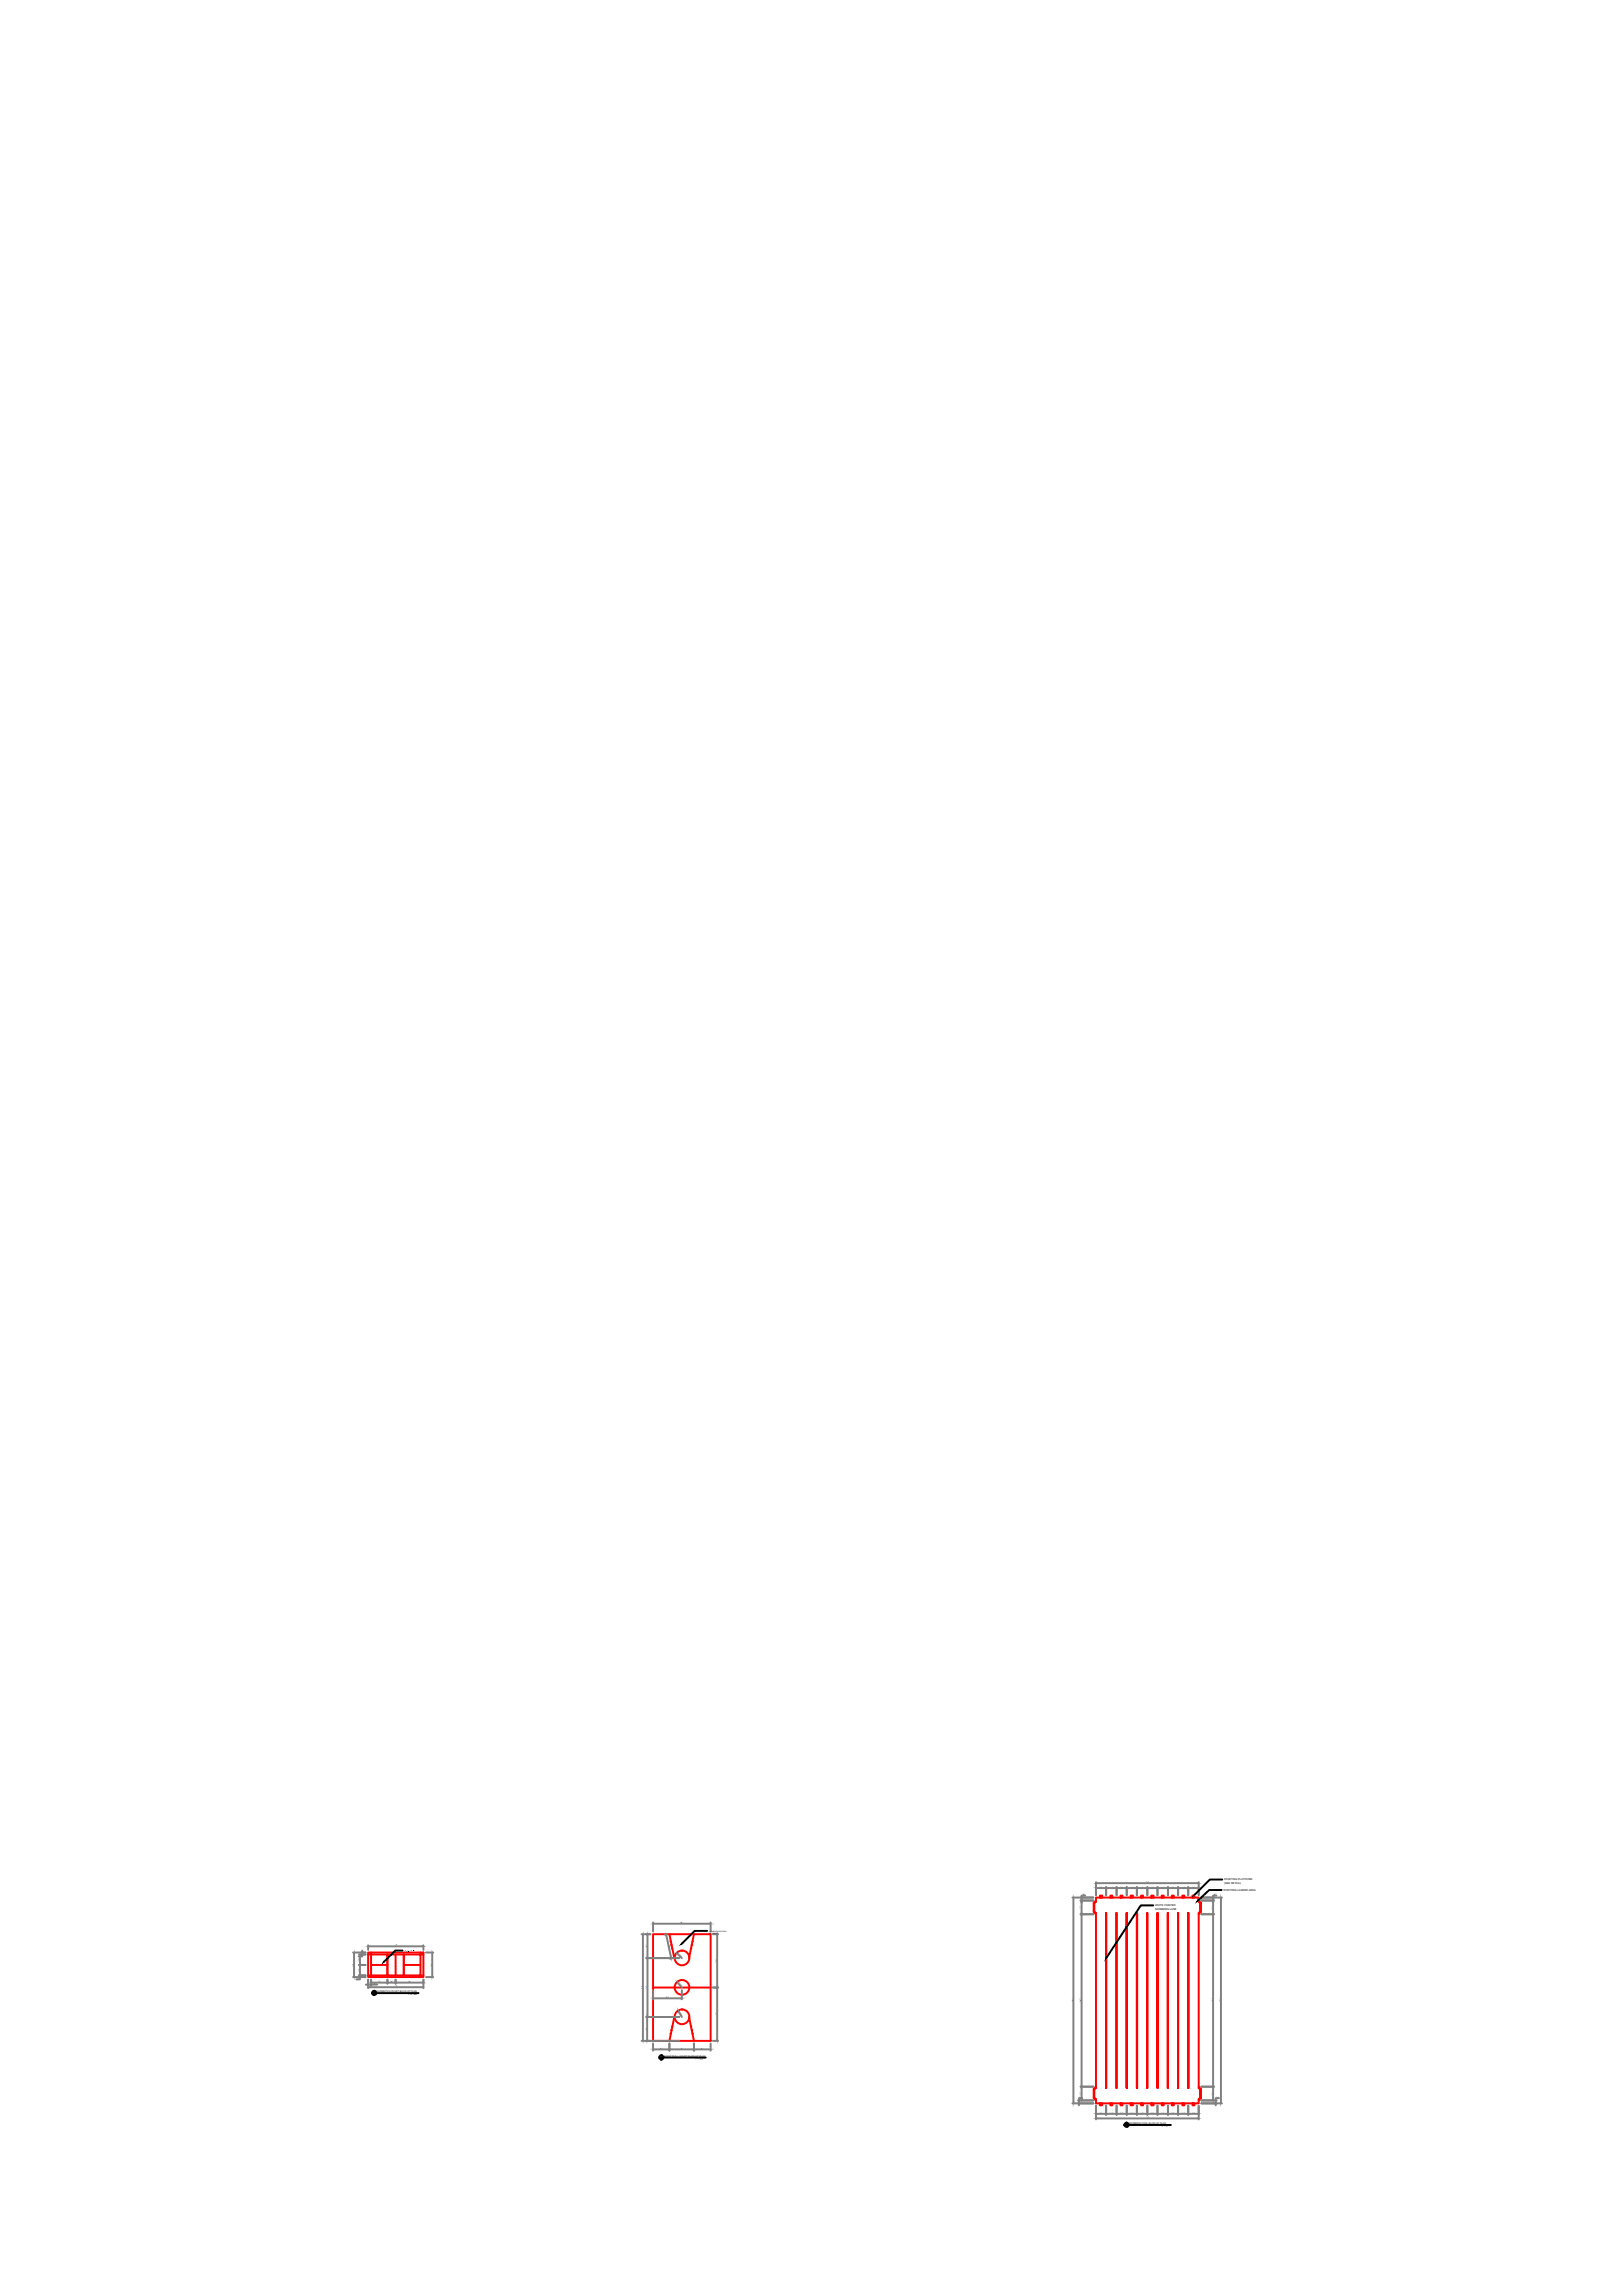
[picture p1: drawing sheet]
<svg xmlns="http://www.w3.org/2000/svg" width="210mm" height="297mm" viewBox="0 0 210 297" stroke-linecap="round" stroke-linejoin="round" font-family="sans-serif">
<defs><g id="words">
<g font-size=".3">
<text x="158.3" y="244.6">STEPPING LADDER AREA</text>
<text x="158.4" y="243.2">STARTING PLATFORM</text>
<text x="158.4" y="243.7">(SEE DETAIL)</text>
<text x="149.5" y="246.6">WHITE PAINTED</text>
<text x="149.5" y="247.1">SWIMMING LANE</text>
<text x="48.7" y="257.7">BADMINTON COURT BLOW UP PLAN</text>
<text x="86" y="266.1">BASKETBALL COURT BLOW UP PLAN</text>
<text x="146.1" y="274.8">SWIMMING POOL BLOW UP PLAN</text>
</g>
<g font-size=".2">
<text x="91.8" y="249.9">VARNISHED WOODEN</text>
<text x="91.8" y="250.1">FLOORING</text>
</g>
</g></defs>
<!-- layer: SPORTS -->
<g fill="none" stroke="#f00" stroke-width=".25">
<path d="M47.6 252.6h7.2v3.2h-7.2zM47.6 255.6h.4v.2M48 252.9h2.1v2.7h-2.1zM48 252.6v.3h-.4M48 254.2h2.1M50.1 252.9h2.2v2.7h-2.2zM51.2 252.9v2.7M52.3 252.9h2.1v2.7h-2.1zM52.3 254.2h2.1M54.4 252.6v.3h.4M54.8 255.6h-.4v.2M84.5 250.2h7.5v13.8h-7.5z"/>
<path d="M84.5 257.1h7.5M86.6 250.2l.7 3.1M86.8 251.2h.1M86.8 251.6h.1M87 252.1h.1M89.4 252.1h.1M89.5 251.6h.1M89.6 251.2h.1M89.8 250.2l-.6 3.1M86.8 263.1h.1M86.8 262.6h.1M87 262.2h.1"/>
<path d="M87.3 260.9l-.7 3.1M89.2 260.9l.6 3.1M89.4 262.2h.1M89.5 262.6h.1M89.6 263.1h.1"/>
<circle cx="88.3" cy="253.3" r=".95"/>
<circle cx="88.3" cy="257.1" r=".95"/>
<circle cx="88.3" cy="260.9" r=".95"/>
</g>
<!-- layer: DIM -->
<path d="M47.6 251.7v.6M47.8 251.8h6.9M54.8 251.7v.6" fill="none" stroke="#808080" stroke-width=".25"/>
<g fill="#808080" stroke="#808080" stroke-width=".13">
<path d="M47.6 251.8h.2z"/>
<path d="M54.7 251.8h.1z"/>
</g>
<g fill="#808080">
<path d="M51 251.6v.1z"/>
<path d="M51.1 251.6l.1-.1v.2z"/>
<path d="M51.2 251.5h.1v.2h-.1h.1z"/>
<path d="M51.4 251.5v.2l-.1-.1zM51.4 251.6v.1z"/>
</g>
<path d="M55.1 252.6h1M55.1 255.8h1M55.9 252.7v3" fill="none" stroke="#808080" stroke-width=".25"/>
<g fill="#808080" stroke="#808080" stroke-width=".13">
<path d="M55.9 252.6l.1 .1z"/>
<path d="M55.9 255.7v.1z"/>
</g>
<g fill="#808080">
<path d="M55.7 254.3h.2l-.2 .1z"/>
<path d="M55.7 254.1h.2v.1h-.2zM55.7 254.2h.1z"/>
<path d="M55.7 254.1a.1 .1 0 0 1 .2 0 .1 .1 0 0 1-.2 0zM55.7 254l.1 .1z"/>
</g>
<path d="M46.8 252.6h.5M46.8 252.9h.5M46.9 253v.1h-.5M46.9 252.3v.2M46.9 252.6v.3" fill="none" stroke="#808080" stroke-width=".25"/>
<g fill="#808080" stroke="#808080" stroke-width=".13">
<path d="M46.8 252.5l.1 .1z"/>
<path d="M46.9 252.9l-.1 .1z"/>
</g>
<g fill="#808080">
<path d="M46.6 252.9l.1 .1h-.1z"/>
<path d="M46.7 252.9l.1 .1h-.1h.1l-.1-.1z"/>
<path d="M46.4 252.9a.05 .05 0 0 1 .1 0 .05 .05 0 0 1-.1 0zM46.5 252.9v.1z"/>
</g>
<path d="M46.5 252.9h.8M46.5 254.2h.8M46.6 253v1.1" fill="none" stroke="#808080" stroke-width=".25"/>
<g fill="#808080" stroke="#808080" stroke-width=".13">
<path d="M46.6 252.9l-.1 .1z"/>
<path d="M46.5 254.1l.1 .1z"/>
</g>
<g fill="#808080">
<path d="M46.3 253.6l.1 .1-.1-.1h.2v.1z"/>
<path d="M46.3 253.4l.1 .1 .1-.1v.1l-.1-.1-.1 .1z"/>
<path d="M46.3 253.4h.2h-.1z"/>
</g>
<path d="M46.5 254.2h.8M46.5 255.6h.8M46.6 254.3v1.1" fill="none" stroke="#808080" stroke-width=".25"/>
<g fill="#808080" stroke="#808080" stroke-width=".13">
<path d="M46.6 254.2l-.1 .1z"/>
<path d="M46.5 255.4l.1 .2z"/>
</g>
<g fill="#808080">
<path d="M46.3 255l.1 .1-.1-.1h.2v.1z"/>
<path d="M46.3 254.8l.1 .1 .1-.1v.1h-.2z"/>
<path d="M46.3 254.7h.2v.1v-.1h-.1v.1z"/>
</g>
<path d="M46.5 255.6h.8M46.5 255.8h.8M46.6 255.9v.2h-.5M46.6 255.3v.1M46.6 255.6v.2" fill="none" stroke="#808080" stroke-width=".25"/>
<g fill="#808080" stroke="#808080" stroke-width=".13">
<path d="M46.5 255.4l.1 .2z"/>
<path d="M46.6 255.8l-.1 .1z"/>
</g>
<g fill="#808080">
<path d="M46.3 255.8v.1z"/>
<path d="M46.4 255.8l.1 .1h-.1h.1h-.1z"/>
<path d="M46.1 255.8h.1v.1h-.1zM46.2 255.8l-.1 .1h.1z"/>
</g>
<path d="M45.7 255.8h1.6M45.7 252.6h1.6M45.8 252.7v3" fill="none" stroke="#808080" stroke-width=".25"/>
<g fill="#808080" stroke="#808080" stroke-width=".13">
<path d="M45.8 255.7v.1z"/>
<path d="M45.8 252.6v.1z"/>
</g>
<g fill="#808080">
<path d="M45.6 254.3h.1v.1h-.1z"/>
<path d="M45.6 254.2a.05 .05 0 0 1 .1 0 .05 .05 0 0 1-.1 0zM45.6 254.2h.1z"/>
<path d="M45.6 254h.1v.1zM45.6 254l.1 .1z"/>
</g>
<path d="M47.3 256.8h.2M47.6 256.1v.8M47.6 256.8h.4M48 256.1v.8M48.1 256.8h.7" fill="none" stroke="#808080" stroke-width=".25"/>
<g fill="#808080" stroke="#808080" stroke-width=".13">
<path d="M47.5 256.8h.1z"/>
<path d="M48 256.8h.1z"/>
</g>
<g fill="#808080">
<path d="M48.5 256.5h.1v.2v-.2z"/>
<path d="M48.7 256.5v.1v.1v-.1z"/>
<path d="M48.4 256.5h.1v.2h-.1zM48.4 256.5v.2z"/>
</g>
<path d="M48 256.1v.5M48.1 256.5h1.9M50.1 256.1v.5" fill="none" stroke="#808080" stroke-width=".25"/>
<g fill="#808080" stroke="#808080" stroke-width=".13">
<path d="M48 256.5h.1z"/>
<path d="M50 256.5h.1z"/>
</g>
<g fill="#808080">
<path d="M49 256.2v.2l-.1-.1z"/>
<path d="M49.1 256.3a.05 .05 0 0 1 .1 0 .05 .05 0 0 1-.1 0zM49.1 256.2v.2z"/>
<path d="M49.2 256.2v.2zM49.2 256.2v.2z"/>
</g>
<path d="M50.1 256.1v.5M50.3 256.5h.8M51.2 256.1v.5" fill="none" stroke="#808080" stroke-width=".25"/>
<g fill="#808080" stroke="#808080" stroke-width=".13">
<path d="M50.1 256.5h.2z"/>
<path d="M51.1 256.5h.1z"/>
</g>
<g fill="#808080">
<path d="M50.5 256.2h.1l-.1 .2h.1h-.1z"/>
<path d="M50.6 256.3l.1-.1v.2zM50.7 256.2v.2z"/>
<path d="M50.8 256.2h.1v.2h-.1zM50.8 256.2v.2z"/>
</g>
<path d="M51.2 256.1v.5M51.4 256.5h3.3M54.8 256.1v.5" fill="none" stroke="#808080" stroke-width=".25"/>
<g fill="#808080" stroke="#808080" stroke-width=".13">
<path d="M51.2 256.5h.2z"/>
<path d="M54.7 256.5h.1z"/>
</g>
<g fill="#808080">
<path d="M52.8 256.2l.1 .2h-.1v-.2h.1z"/>
<path d="M53 256.2h.1l-.1 .2 .1-.2z"/>
<path d="M53.1 256.2h.1h-.1l.1 .2h-.1z"/>
</g>
<path d="M47.6 256.1v1.1M47.8 257.1h6.9M54.8 256.1v1.1" fill="none" stroke="#808080" stroke-width=".25"/>
<g fill="#808080" stroke="#808080" stroke-width=".13">
<path d="M47.6 257.1l.2-.1v.1z"/>
<path d="M54.7 257l.1 .1h-.1z"/>
</g>
<g fill="#808080">
<path d="M51 256.9v.1z"/>
<path d="M51.1 256.9l.1-.1v.2z"/>
<path d="M51.2 256.8h.1v.2h-.1h.1z"/>
<path d="M51.3 256.9l.1-.1v.1v.1zM51.4 256.9v.1z"/>
</g>
<path d="M83 250.2h1.2M83.2 250.4v13.5M83 264h1.2" fill="none" stroke="#808080" stroke-width=".25"/>
<g fill="#808080" stroke="#808080" stroke-width=".13">
<path d="M83.2 263.9v.1z"/>
<path d="M83.2 250.2v.2z"/>
</g>
<g fill="#808080">
<path d="M82.9 257.3h.2h-.2z"/>
<path d="M82.9 257.2h.2v.1h-.2zM83 257.2h.1z"/>
<path d="M82.9 257h.2v.1h-.2zM82.9 257l.2 .1z"/>
<path d="M82.9 257a.1 .1 0 0 1 .2 0 .1 .1 0 0 1-.2 0zM82.9 256.9l.2 .1z"/>
</g>
<path d="M84.5 248.7v1.2M84.6 248.9h7.2M92 248.7v1.2" fill="none" stroke="#808080" stroke-width=".25"/>
<g fill="#808080" stroke="#808080" stroke-width=".13">
<path d="M84.5 248.9l.1-.1z"/>
<path d="M91.8 248.8l.2 .1z"/>
</g>
<g fill="#808080">
<path d="M88 248.7l.1-.1v.2z"/>
<path d="M88.1 248.7l.1-.1v.1zM88.2 248.6l-.1 .1z"/>
<path d="M88.2 248.6h.1v.2h-.1zM88.3 248.6v.2z"/>
<path d="M88.4 248.6v.2zM88.4 248.6v.2z"/>
</g>
<path d="M92.3 257.1h.6M92.8 257.3v6.6M92.3 264h.6" fill="none" stroke="#808080" stroke-width=".25"/>
<g fill="#808080" stroke="#808080" stroke-width=".13">
<path d="M92.8 263.9v.1z"/>
<path d="M92.8 257.1v.2z"/>
</g>
<g fill="#808080">
<path d="M92.6 260.8h.1z"/>
<path d="M92.6 260.6h.1v.1v-.1l-.1 .1z"/>
<path d="M92.6 260.5h.1v.1h-.1zM92.6 260.5l.1 .1z"/>
<path d="M92.6 260.4h.1l-.1 .1zM92.6 260.4h.1z"/>
</g>
<path d="M92.3 257.1h.6M92.3 250.2h.6M92.8 250.4v6.6" fill="none" stroke="#808080" stroke-width=".25"/>
<g fill="#808080" stroke="#808080" stroke-width=".13">
<path d="M92.8 257v.1z"/>
<path d="M92.8 250.2v.2z"/>
</g>
<g fill="#808080">
<path d="M92.6 253.8l.1 .1z"/>
<path d="M92.6 253.7l.1 .1h-.1z"/>
<path d="M92.6 253.6h.1v.1zM92.6 253.6h.1z"/>
<path d="M92.6 253.5a.05 .05 0 0 1 .1 0 .05 .05 0 0 1-.1 0zM92.6 253.5h.1z"/>
</g>
<path d="M89.8 264.4v.9M89.9 265.1h1.9M92 264.4v.9" fill="none" stroke="#808080" stroke-width=".25"/>
<g fill="#808080" stroke="#808080" stroke-width=".13">
<path d="M89.8 265.1l.1 .1z"/>
<path d="M91.8 265.1h.2z"/>
</g>
<g fill="#808080">
<path d="M90.7 265l.1-.1v.1zM90.8 264.9l-.1 .1z"/>
<path d="M90.9 264.9v.1zM90.9 265v-.1z"/>
<path d="M90.9 265h.2h-.1zM91 264.9v.1z"/>
</g>
<path d="M86.6 264.4v.9M86.8 265.1h2.9M89.8 264.4v.9" fill="none" stroke="#808080" stroke-width=".25"/>
<g fill="#808080" stroke="#808080" stroke-width=".13">
<path d="M89.7 265.1h.1z"/>
<path d="M86.6 265.1l.2 .1z"/>
</g>
<g fill="#808080">
<path d="M88.1 264.9v.1h-.1z"/>
<path d="M88.2 264.9h.1v.1h-.1zM88.2 264.9v.1z"/>
<path d="M88.3 264.9h.1v.1zM88.3 264.9l.1 .1z"/>
</g>
<path d="M84.5 264.4v.9M84.6 265.1h1.9M86.6 264.4v.9" fill="none" stroke="#808080" stroke-width=".25"/>
<g fill="#808080" stroke="#808080" stroke-width=".13">
<path d="M86.5 265.1h.1z"/>
<path d="M84.5 265.1l.1 .1z"/>
</g>
<g fill="#808080">
<path d="M85.4 264.9v.1zM85.4 264.9v.1z"/>
<path d="M85.5 265a.1 .1 0 0 1 .2 0 .1 .1 0 0 1-.2 0zM85.6 264.9v.1z"/>
<path d="M85.7 264.9v.1zM85.7 264.9v.1z"/>
</g>
<path d="M87.7 256.5l.5 .6" fill="none" stroke="#808080" stroke-width=".25"/>
<path d="M87.6 256.4l.1 .1z" fill="#808080" stroke="#808080" stroke-width=".13"/>
<g fill="#808080">
<path d="M88 256.7l.1-.1z"/>
<path d="M87.9 256.5h.1l.1 .1-.1 .1v-.2zM88 256.5v.1z"/>
<path d="M88.1 256.8l.1-.1v.1zM88.1 256.8h.1z"/>
<path d="M88.2 256.8h.1l-.1 .1zM88.2 256.8h.1z"/>
</g>
<path d="M87.6 252.7l.6 .6" fill="none" stroke="#808080" stroke-width=".25"/>
<path d="M87.5 252.6l.1 .1z" fill="#808080" stroke="#808080" stroke-width=".13"/>
<g fill="#808080">
<path d="M88 252.8h.1l-.2 .1z"/>
<path d="M88 252.9h.2l-.1 .1z"/>
<path d="M87.8 252.8l.2-.1-.1 .2v-.2zM87.9 252.7v.1h.1z"/>
<path d="M88.1 253a.05 .05 0 0 1 .1 0 .05 .05 0 0 1-.1 0zM88.2 253v.1v-.1z"/>
</g>
<path d="M87.8 260.2l.4 .7" fill="none" stroke="#808080" stroke-width=".25"/>
<path d="M87.8 260.1l.1 .1z" fill="#808080" stroke="#808080" stroke-width=".13"/>
<g fill="#808080">
<path d="M88.1 260.5l.1-.1z"/>
<path d="M88.2 260.6h.1h-.1z"/>
<path d="M88 260.3h.2l-.1 .1zM88.1 260.3l.1 .1z"/>
<path d="M88.2 260.7a.05 .05 0 0 1 .1 0 .05 .05 0 0 1-.1 0zM88.2 260.7a.05 .05 0 0 0 .1 0 .05 .05 0 0 0-.1 0z"/>
</g>
<path d="M84.5 257.5v1.2M84.6 258.5h3.5M88.2 257.5v1.2" fill="none" stroke="#808080" stroke-width=".25"/>
<g fill="#808080" stroke="#808080" stroke-width=".13">
<path d="M88.1 258.5h.1z"/>
<path d="M84.5 258.5l.1 .1z"/>
</g>
<g fill="#808080">
<path d="M86.2 258.3v.1v-.1z"/>
<path d="M86.3 258.3h.1v.1zM86.3 258.4h.1v-.1z"/>
<path d="M86.5 258.3v.1zM86.5 258.3v.1z"/>
</g>
<path d="M86.2 250.4l.6 2.8M86.3 250.3h-.2M86.9 253.4h-.2" fill="none" stroke="#808080" stroke-width=".25"/>
<g fill="#808080" stroke="#808080" stroke-width=".13">
<path d="M86.8 253.3v.1z"/>
<path d="M86.2 250.3v.1z"/>
</g>
<g fill="#808080">
<path d="M86.6 251.6v.1l.1-.1 .1 .1h-.2z"/>
<path d="M86.6 251.8l.1 .1 .1-.1v.1h-.2z"/>
<path d="M86.7 251.9l.1 .1v-.1l-.1 .1z"/>
</g>
<path d="M83.6 260.9h4.3M83.6 264h4.3M83.7 261.1v2.8" fill="none" stroke="#808080" stroke-width=".25"/>
<g fill="#808080" stroke="#808080" stroke-width=".13">
<path d="M83.7 260.9l.1 .2z"/>
<path d="M83.7 263.9v.1z"/>
</g>
<g fill="#808080">
<path d="M83.5 262.6h.2v.1l-.1-.1-.1 .1z"/>
<path d="M83.5 262.4h.2v.1h-.2zM83.6 262.5h.1z"/>
<path d="M83.5 262.3h.2v.1h-.2zM83.5 262.3l.2 .1z"/>
</g>
<path d="M83.6 253.3h4.3M83.6 250.2h.6M83.8 250.4v2.8" fill="none" stroke="#808080" stroke-width=".25"/>
<g fill="#808080" stroke="#808080" stroke-width=".13">
<path d="M83.7 253.2l.1 .1z"/>
<path d="M83.8 250.2l-.1 .2z"/>
</g>
<g fill="#808080">
<path d="M83.5 251.8l.1 .1 .1-.1v.1l-.1-.1-.1 .1z"/>
<path d="M83.5 251.7h.1l.1 .1z"/>
<path d="M83.5 251.6a.05 .05 0 0 1 .1 0 .05 .05 0 0 1-.1 0zM83.6 251.6l.1 .1z"/>
</g>
<!-- layer: 0 -->
<g fill="none" stroke="#000" stroke-width=".25">
<path d="M48.1 257.9h6.1M48.4 257.9v.2M85.3 266.2h6M85.6 266.2v.3"/>
<circle cx="48.4" cy="257.8" r=".28"/>
<circle cx="85.6" cy="266.2" r=".28"/>
</g>
<g fill="#000">
<path d="M52.8 257.9h.1h-.1l.1 .1h-.1h.1zM52.9 257.9h.1l-.1 .1h.1h-.1zM53.1 257.9v.1h-.1zM53.1 257.9l.1 .1h-.1zM53.2 257.9h.1v.1h-.1zM53.4 257.9l.1 .1zM53.7 257.9v.1h-.1h.1h-.1zM53.8 257.9v.1l.1-.1v.1v-.1l-.1 .1zM90 266.3h.1v.1zM90.1 266.3l.1 .1zM90.3 266.3v.1h-.1zM90.4 266.3v.1z"/>
<path d="M90.4 266.3l.1 .1zM90.6 266.3l.1 .1zM90.9 266.3v.1zM91.1 266.3l.1 .1v-.1v.1v-.1l-.1 .1z"/>
<path d="M53.7 257.9h.1v.1zM53.7 257.9v.1z"/>
<path d="M90.9 266.3l.1 .1zM90.9 266.3l.1 .1z"/>
<path d="M91 266.3l.1 .1zM91 266.3l.1 .1z"/>
</g>
<!-- layer: SPORTS -->
<g fill="none" stroke="#f00" stroke-width=".25">
<path d="M141.8 245.9l-.3 .3v1.2l.3 .3M142.3 245.2h.3v.3h-.3zM143.1 247.5v22.6M143.7 245.2h.2v.3h-.2zM144.5 247.5v22.6M145 245.2h.3v.3h-.3zM145.8 247.5v22.6M146.3 245.2h.3v.3h-.3zM147.2 247.5v22.6M147.7 245.2h.2v.3h-.2zM148.4 247.5v22.6M148.5 247.5v22.6"/>
<path d="M149 245.2h.3v.3h-.3zM149.8 247.5v22.6M150.3 245.2h.3v.3h-.3zM151.1 247.5v22.6M151.7 245.2h.2v.3h-.2zM152.5 247.5v22.6M153 245.2h.3v.3h-.3zM153.8 247.5v22.6M154.3 245.2h.3v.3h-.3zM155.1 245.9l.3 .3v1.2l-.3 .3M141.8 271.6v.5h13.3v-.5l.2-.2v-1.1l-.2-.2v-22.6l.2-.2v-1.1l-.2-.2v-.5h-13.3v.5l-.2 .2v1.1l.2 .2v22.6l-.2 .2v1.1l.2 .2v.5M141.8 270l-.3 .3v1.1l.3 .3"/>
<path d="M147.1 270.1v-22.6v22.6M149.8 270.1v-22.6v22.6M153.8 270.1v-22.6v22.6M155.1 270l.3 .3v1.1l-.3 .3"/>
</g>
<!-- layer: DIM -->
<path d="M138.8 245.5h2.7M138.9 245.7v26.2M138.8 272.1h2.7" fill="none" stroke="#808080" stroke-width=".25"/>
<g fill="#808080" stroke="#808080" stroke-width=".13">
<path d="M138.9 271.9v.2z"/>
<path d="M138.9 245.5l.1 .2z"/>
</g>
<g fill="#808080">
<path d="M138.7 259h.1z"/>
<path d="M138.7 258.8l.1 .1h-.1zM138.7 258.9h.1z"/>
<path d="M138.7 258.7a.07 .07 0 0 1 .1 0 .07 .07 0 0 1-.1 0zM138.7 258.7h.1z"/>
<path d="M138.7 258.6h.1v.1h-.1zM138.7 258.6h.1z"/>
</g>
<path d="M141.8 272.4v1.8M142 274.1h13M155.1 272.4v1.8" fill="none" stroke="#808080" stroke-width=".25"/>
<g fill="#808080" stroke="#808080" stroke-width=".13">
<path d="M141.8 274.1l.2-.1z"/>
<path d="M155 274l.1 .1z"/>
</g>
<g fill="#808080">
<path d="M148.3 273.8h.1l-.1 .1h.1h-.2h.1z"/>
<path d="M148.4 273.8v.1z"/>
<path d="M148.5 273.8h.1v.1zM148.5 273.8l.1 .1z"/>
<path d="M148.6 273.8h.1v.1h-.1zM148.6 273.9h.1v-.1z"/>
</g>
<path d="M153.8 272.4v1.2M153.9 273.5h1.1M155.1 272.5v1.1" fill="none" stroke="#808080" stroke-width=".25"/>
<g fill="#808080" stroke="#808080" stroke-width=".13">
<path d="M155 273.5h.1z"/>
<path d="M153.8 273.5h.1z"/>
</g>
<g fill="#808080">
<path d="M154.3 273.3h.1v.1h-.1l.1-.1z"/>
<path d="M154.4 273.3h.1h-.1l.1 .1h-.1z"/>
<path d="M154.5 273.3a.1 .1 0 0 1 .2 0 .1 .1 0 0 1-.2 0z"/>
</g>
<path d="M152.5 272.4v1.2M152.6 273.5h1M153.8 272.4v1.2" fill="none" stroke="#808080" stroke-width=".25"/>
<g fill="#808080" stroke="#808080" stroke-width=".13">
<path d="M153.6 273.5h.2z"/>
<path d="M152.5 273.5h.1z"/>
</g>
<g fill="#808080">
<path d="M153 273.3v.1z"/>
<path d="M153.1 273.3h.1v.1z"/>
<path d="M153.2 273.3h.1v.1h-.1zM153.2 273.3h.1z"/>
</g>
<path d="M151.1 272.4v1.2M151.3 273.5h1M152.5 272.4v1.2" fill="none" stroke="#808080" stroke-width=".25"/>
<g fill="#808080" stroke="#808080" stroke-width=".13">
<path d="M152.3 273.5h.2z"/>
<path d="M151.1 273.5h.2z"/>
</g>
<g fill="#808080">
<path d="M151.6 273.3h.1v.1h-.1l.1-.1z"/>
<path d="M151.8 273.3h.1h-.1l.1 .1h-.1l.1-.1z"/>
<path d="M151.9 273.3a.07 .07 0 0 1 .1 0 .07 .07 0 0 1-.1 0z"/>
</g>
<path d="M149.8 272.4v1.2M149.9 273.5h1.1M151.1 272.4v1.2" fill="none" stroke="#808080" stroke-width=".25"/>
<g fill="#808080" stroke="#808080" stroke-width=".13">
<path d="M151 273.5h.1z"/>
<path d="M149.8 273.5h.1z"/>
</g>
<g fill="#808080">
<path d="M150.3 273.3h.1h-.1l.1 .1h-.1z"/>
<path d="M150.6 273.3v.1z"/>
<circle cx="150.5" cy="273.3" r=".05"/>
</g>
<path d="M148.5 272.4v1.2M148.6 273.5h1.1M149.8 272.4v1.2" fill="none" stroke="#808080" stroke-width=".25"/>
<g fill="#808080" stroke="#808080" stroke-width=".13">
<path d="M148.5 273.5h.1z"/>
<path d="M149.7 273.5h.1z"/>
</g>
<g fill="#808080">
<path d="M148.9 273.3h.1v.1h-.1l.1-.1z"/>
<path d="M149.1 273.3h.1v.1h-.1l.1-.1z"/>
<path d="M149.2 273.3h.1v.1zM149.2 273.3h.1z"/>
</g>
<path d="M147.1 272.4v1.2M147.2 273.5h1.2M148.5 272.4v1.2" fill="none" stroke="#808080" stroke-width=".25"/>
<g fill="#808080" stroke="#808080" stroke-width=".13">
<path d="M148.4 273.5h.1z"/>
<path d="M147.1 273.5h.1z"/>
</g>
<g fill="#808080">
<path d="M147.6 273.3h.1v.1h-.1l.1-.1z"/>
<path d="M147.8 273.3h.1h-.1h.1l-.1 .1z"/>
<path d="M147.9 273.3h.1v.1h-.1zM147.9 273.3h.1z"/>
</g>
<path d="M145.8 272.4v1.2M145.9 273.5h1.1M147.1 272.4v1.2" fill="none" stroke="#808080" stroke-width=".25"/>
<g fill="#808080" stroke="#808080" stroke-width=".13">
<path d="M147 273.5h.1z"/>
<path d="M145.8 273.5h.1z"/>
</g>
<g fill="#808080">
<path d="M146.3 273.3h.1h-.1l.1 .1h-.1z"/>
<path d="M146.4 273.3h.1v.1z"/>
<path d="M146.6 273.3h.1l-.1 .1z"/>
</g>
<path d="M144.5 272.4v1.2M144.6 273.5h1.1M145.8 272.4v1.2" fill="none" stroke="#808080" stroke-width=".25"/>
<g fill="#808080" stroke="#808080" stroke-width=".13">
<path d="M145.7 273.5h.1z"/>
<path d="M144.5 273.5h.1z"/>
</g>
<g fill="#808080">
<path d="M145 273.3v.1v-.1z"/>
<path d="M145.1 273.3h.1h-.1l.1 .1h-.1l.1-.1z"/>
<path d="M145.2 273.3a.07 .07 0 0 1 .1 0 .07 .07 0 0 1-.1 0z"/>
</g>
<path d="M143.1 272.4v1.2M143.3 273.5h1M144.5 272.4v1.2" fill="none" stroke="#808080" stroke-width=".25"/>
<g fill="#808080" stroke="#808080" stroke-width=".13">
<path d="M144.3 273.5h.2z"/>
<path d="M143.1 273.5h.2z"/>
</g>
<g fill="#808080">
<path d="M143.7 273.3v.1z"/>
<path d="M143.8 273.3h.1v.1z"/>
<path d="M143.9 273.3h.1v.1h-.1z"/>
</g>
<path d="M141.8 272.4v1.2M142 273.5h1M143.1 272.4v1.2" fill="none" stroke="#808080" stroke-width=".25"/>
<g fill="#808080" stroke="#808080" stroke-width=".13">
<path d="M143 273.5h.1z"/>
<path d="M141.8 273.5h.2z"/>
</g>
<g fill="#808080">
<path d="M142.3 273.3h.1v.1h-.1l.1-.1z"/>
<path d="M142.5 273.3h.1h-.1l.1 .1h-.1l.1-.1z"/>
<path d="M142.5 273.3a.1 .1 0 0 1 .2 0 .1 .1 0 0 1-.2 0z"/>
</g>
<!-- layer: SPORTS -->
<path d="M142.3 272.1h.3v.3h-.3zM143.7 272.1h.2v.3h-.2zM145 272.1h.3v.3h-.3zM146.3 272.1h.3v.3h-.3zM147.7 272.1h.2v.3h-.2zM149 272.1h.3v.3h-.3zM150.3 272.1h.3v.3h-.3zM151.7 272.1h.2v.3h-.2zM153 272.1h.3v.3h-.3zM154.3 272.1h.3v.3h-.3z" fill="none" stroke="#f00" stroke-width=".25"/>
<!-- layer: DIM -->
<path d="M139.5 272.1h2M139.5 271.7h2M139.6 271.7v.4M139.6 272.2v.2M140.1 271.4h-.5v.2" fill="none" stroke="#808080" stroke-width=".25"/>
<g fill="#808080" stroke="#808080" stroke-width=".13">
<path d="M139.6 272.1v.1z"/>
<path d="M139.6 271.6v.1z"/>
</g>
<g fill="#808080">
<path d="M139.9 271.2h.1l-.1 .2 .1-.2z"/>
<path d="M140 271.2h.1v.2h-.1l.1-.2z"/>
<path d="M139.7 271.3a.07 .07 0 0 1 .1 0 .07 .07 0 0 1-.1 0zM139.8 271.2v.1z"/>
</g>
<path d="M139.8 271.7h1.7M139.8 270h1.7M140 270.1v1.5" fill="none" stroke="#808080" stroke-width=".25"/>
<g fill="#808080" stroke="#808080" stroke-width=".13">
<path d="M139.9 271.6h.1v.1z"/>
<path d="M140 270v.1h-.1z"/>
</g>
<g fill="#808080">
<path d="M139.7 270.9h.1v.1v-.1v.1z"/>
<path d="M139.7 270.8h.1z"/>
<path d="M139.7 270.7h.1l-.1 .1z"/>
</g>
<path d="M139.8 247.7h1.7M139.8 245.9h1.7M140 246v1.5" fill="none" stroke="#808080" stroke-width=".25"/>
<g fill="#808080" stroke="#808080" stroke-width=".13">
<path d="M139.9 247.5h.1v.2z"/>
<path d="M140 245.9v.1h-.1z"/>
</g>
<g fill="#808080">
<path d="M139.7 246.8h.1v.1v-.1v.1z"/>
<path d="M139.7 246.7h.1v.1v-.1v.1z"/>
<path d="M139.7 246.6h.1l-.1 .1z"/>
</g>
<path d="M139.8 245.9h1.7M139.8 245.5h1.7M140 245.5v.4M140 246v.2M140.4 245.2h-.4v.2" fill="none" stroke="#808080" stroke-width=".25"/>
<g fill="#808080" stroke="#808080" stroke-width=".13">
<path d="M140 245.9v.1h-.1z"/>
<path d="M139.9 245.4h.1v.1z"/>
</g>
<g fill="#808080">
<path d="M140.2 245h.1v.2v-.2z"/>
<path d="M140.3 245l.1 .2h-.1z"/>
<path d="M140.1 245h.1l-.1 .2zM140.1 245v.1z"/>
</g>
<path d="M141.8 243.5v1.7M142 243.6h13M155.1 243.5v1.7" fill="none" stroke="#808080" stroke-width=".25"/>
<g fill="#808080" stroke="#808080" stroke-width=".13">
<path d="M141.8 243.6h.2z"/>
<path d="M155 243.6h.1z"/>
</g>
<g fill="#808080">
<path d="M148.3 243.4h.1l-.1 .1h.1h-.2h.1z"/>
<path d="M148.4 243.4v.1z"/>
<path d="M148.5 243.4l.1 .1h-.1zM148.5 243.4l.1 .1z"/>
<path d="M148.6 243.4h.1v.1h-.1zM148.6 243.4v.1h.1z"/>
</g>
<path d="M153.8 244.1v1.1M153.9 244.3h1.1M155.1 244.1v1" fill="none" stroke="#808080" stroke-width=".25"/>
<g fill="#808080" stroke="#808080" stroke-width=".13">
<path d="M155 244.3h.1z"/>
<path d="M153.8 244.3h.1z"/>
</g>
<g fill="#808080">
<path d="M154.3 244.1h.1v.1h-.1l.1-.1z"/>
<path d="M154.4 244.1h.1h-.1l.1 .1h-.1z"/>
<path d="M154.5 244.1a.1 .1 0 0 1 .2 0 .1 .1 0 0 1-.2 0zM154.6 244.1v.1z"/>
</g>
<path d="M152.5 244.1v1.1M152.6 244.3h1M153.8 244.1v1.1" fill="none" stroke="#808080" stroke-width=".25"/>
<g fill="#808080" stroke="#808080" stroke-width=".13">
<path d="M153.6 244.3h.2z"/>
<path d="M152.5 244.3h.1z"/>
</g>
<g fill="#808080">
<path d="M153 244.1v.1z"/>
<path d="M153.1 244.1l.1 .1-.1-.1 .1 .1z"/>
<path d="M153.2 244.1h.1v.1h-.1zM153.2 244.1l.1 .1z"/>
</g>
<path d="M151.1 244.1v1.1M151.3 244.3h1M152.5 244.1v1.1" fill="none" stroke="#808080" stroke-width=".25"/>
<g fill="#808080" stroke="#808080" stroke-width=".13">
<path d="M152.3 244.3h.2z"/>
<path d="M151.1 244.3h.2z"/>
</g>
<g fill="#808080">
<path d="M151.6 244.1h.1v.1h-.1l.1-.1z"/>
<path d="M151.8 244.1h.1h-.1l.1 .1h-.1l.1-.1z"/>
<path d="M151.9 244.1a.07 .07 0 0 1 .1 0 .07 .07 0 0 1-.1 0zM151.9 244.1v.1z"/>
</g>
<path d="M149.8 244.1v1.1M149.9 244.3h1.1M151.1 244.1v1.1" fill="none" stroke="#808080" stroke-width=".25"/>
<g fill="#808080" stroke="#808080" stroke-width=".13">
<path d="M151 244.3h.1z"/>
<path d="M149.8 244.3h.1z"/>
</g>
<g fill="#808080">
<path d="M150.3 244.1h.1h-.1l.1 .1h-.1z"/>
<path d="M150.5 244.1h.1l-.1 .1z"/>
<path d="M150.6 244.1v.1zM150.6 244.1v.1v-.1z"/>
</g>
<path d="M148.5 244.1v1.1M148.6 244.3h1.1M149.8 244.1v1.1" fill="none" stroke="#808080" stroke-width=".25"/>
<g fill="#808080" stroke="#808080" stroke-width=".13">
<path d="M148.5 244.3h.1z"/>
<path d="M149.7 244.3h.1z"/>
</g>
<g fill="#808080">
<path d="M148.9 244.1h.1v.1h-.1l.1-.1z"/>
<path d="M149.1 244.1h.1v.1h-.1l.1-.1z"/>
<path d="M149.2 244.1h.1v.1zM149.2 244.1l.1 .1z"/>
</g>
<path d="M147.1 244.1v1.1M147.2 244.3h1.2M148.5 244.1v1.1" fill="none" stroke="#808080" stroke-width=".25"/>
<g fill="#808080" stroke="#808080" stroke-width=".13">
<path d="M148.4 244.3h.1z"/>
<path d="M147.1 244.3h.1z"/>
</g>
<g fill="#808080">
<path d="M147.6 244.1h.1v.1h-.1l.1-.1z"/>
<path d="M147.8 244.1h.1h-.1h.1l-.1 .1z"/>
<path d="M147.9 244.1h.1v.1h-.1zM147.9 244.1v.1z"/>
</g>
<path d="M145.8 244.1v1.1M145.9 244.3h1.1M147.1 244.1v1.1" fill="none" stroke="#808080" stroke-width=".25"/>
<g fill="#808080" stroke="#808080" stroke-width=".13">
<path d="M147 244.3h.1z"/>
<path d="M145.8 244.3h.1z"/>
</g>
<g fill="#808080">
<path d="M146.3 244.1h.1h-.1l.1 .1h-.1z"/>
<path d="M146.5 244.1v.1h-.1l.1-.1z"/>
<path d="M146.6 244.1h.1l-.1 .1zM146.6 244.1v.1z"/>
</g>
<path d="M144.5 244.1v1.1M144.6 244.3h1.1M145.8 244.1v1.1" fill="none" stroke="#808080" stroke-width=".25"/>
<g fill="#808080" stroke="#808080" stroke-width=".13">
<path d="M145.7 244.3h.1z"/>
<path d="M144.5 244.3h.1z"/>
</g>
<g fill="#808080">
<path d="M145 244.1v.1v-.1z"/>
<path d="M145.1 244.1h.1h-.1l.1 .1h-.1l.1-.1z"/>
<path d="M145.2 244.1a.07 .07 0 0 1 .1 0 .07 .07 0 0 1-.1 0zM145.3 244.1v.1z"/>
</g>
<path d="M143.1 244.1v1.1M143.3 244.3h1M144.5 244.1v1.1" fill="none" stroke="#808080" stroke-width=".25"/>
<g fill="#808080" stroke="#808080" stroke-width=".13">
<path d="M144.3 244.3h.2z"/>
<path d="M143.1 244.3h.2z"/>
</g>
<g fill="#808080">
<path d="M143.7 244.1v.1z"/>
<path d="M143.8 244.1l.1 .1-.1-.1 .1 .1z"/>
<path d="M143.9 244.1h.1v.1h-.1zM143.9 244.1v.1z"/>
</g>
<path d="M141.8 244.1v1.1M142 244.3h1M143.1 244.1v1.1" fill="none" stroke="#808080" stroke-width=".25"/>
<g fill="#808080" stroke="#808080" stroke-width=".13">
<path d="M143 244.3h.1z"/>
<path d="M141.8 244.3h.2z"/>
</g>
<g fill="#808080">
<path d="M142.3 244.1h.1v.1h-.1l.1-.1z"/>
<path d="M142.5 244.1h.1h-.1l.1 .1h-.1l.1-.1z"/>
<path d="M142.5 244.1a.1 .1 0 0 1 .2 0 .1 .1 0 0 1-.2 0zM142.6 244.1v.1z"/>
</g>
<path d="M155.5 245.5h2.6M158 245.7v26.2M155.5 272.1h2.6" fill="none" stroke="#808080" stroke-width=".25"/>
<g fill="#808080" stroke="#808080" stroke-width=".13">
<path d="M158 271.9v.2z"/>
<path d="M158 245.5v.2z"/>
</g>
<g fill="#808080">
<path d="M157.8 259h.1h-.1z"/>
<path d="M157.7 258.9l.2-.1v.1zM157.8 258.9h.1z"/>
<path d="M157.7 258.7h.2l-.1 .1zM157.8 258.7h.1z"/>
<path d="M157.7 258.6h.2v.1zM157.8 258.6l.1 .1z"/>
</g>
<path d="M155.5 272.1h2M155.5 271.7h2M157.3 271.7v.4M157.3 272.2v.2M157.7 271.4h-.4v.2" fill="none" stroke="#808080" stroke-width=".25"/>
<g fill="#808080" stroke="#808080" stroke-width=".13">
<path d="M157.3 272.1v.1z"/>
<path d="M157.3 271.6v.1z"/>
</g>
<g fill="#808080">
<path d="M157.6 271.2h.1l-.1 .2 .1-.2z"/>
<path d="M157.7 271.2v.2v-.2z"/>
<path d="M157.4 271.3a.07 .07 0 0 1 .1 0 .07 .07 0 0 1-.1 0zM157.5 271.2v.1z"/>
</g>
<path d="M155.5 271.7h1.6M155.5 270h1.6M157 270.1v1.5" fill="none" stroke="#808080" stroke-width=".25"/>
<g fill="#808080" stroke="#808080" stroke-width=".13">
<path d="M156.9 271.6l.1 .1z"/>
<path d="M157 270l-.1 .1z"/>
</g>
<g fill="#808080">
<path d="M156.7 270.9h.2v.1l-.1-.1-.1 .1z"/>
<path d="M156.7 270.8h.2h-.2z"/>
<path d="M156.7 270.7h.2h-.2v.1z"/>
</g>
<path d="M155.5 247.7h1.6M155.5 245.9h1.6M157 246v1.5" fill="none" stroke="#808080" stroke-width=".25"/>
<g fill="#808080" stroke="#808080" stroke-width=".13">
<path d="M156.9 247.5l.1 .2z"/>
<path d="M157 245.9l-.1 .1z"/>
</g>
<g fill="#808080">
<path d="M156.7 246.8h.2v.1l-.1-.1-.1 .1z"/>
<path d="M156.7 246.7l.2 .1v-.1v.1h-.2z"/>
<path d="M156.7 246.6h.2h-.2v.1z"/>
</g>
<path d="M155.5 245.9h1.6M155.5 245.5h1.6M157 245.5v.4M157 246v.2M157.4 245.2h-.4v.2" fill="none" stroke="#808080" stroke-width=".25"/>
<g fill="#808080" stroke="#808080" stroke-width=".13">
<path d="M157 245.9l-.1 .1z"/>
<path d="M156.9 245.4l.1 .1z"/>
</g>
<g fill="#808080">
<path d="M157.2 245h.1v.2z"/>
<path d="M157.3 245h.1v.2h-.1l.1-.1z"/>
<path d="M157.1 245h.1v.2zM157.1 245.1h.1v-.1z"/>
</g>
<!-- layer: 0 -->
<path d="M154.6 245l-.2 .2zM155 245.8l.1 .1-.2 .1z" fill="#000" stroke="#000" stroke-width=".13"/>
<g fill="none" stroke="#000" stroke-width=".25">
<path d="M158.1 244.5h-1.6l-1.5 1.4M158.2 243.2h-1.6l-1.9 1.9M145.5 274.9h6"/>
<circle cx="145.8" cy="274.9" r=".28"/>
</g>
<g fill="#000">
<path d="M150.2 275l.1 .1zM150.3 275l.1 .1zM150.4 275l.1 .1h-.1zM150.5 275l.1 .1zM150.6 275l.1 .1zM150.8 275v.1zM151 275l.1 .1zM151.3 275l.1 .1z"/>
<path d="M151.1 275v.1zM151.1 275v.1z"/>
<path d="M151.2 275v.1zM151.2 275v.1z"/>
</g>
<!-- layer: DIM -->
<path d="M139.8 247.7h1.7M140 247.8v22M139.8 270h1.7" fill="none" stroke="#808080" stroke-width=".25"/>
<g fill="#808080" stroke="#808080" stroke-width=".13">
<path d="M140 247.7v.1h-.1z"/>
<path d="M139.9 269.8h.1v.2z"/>
</g>
<g fill="#808080">
<path d="M139.7 259h.1z"/>
<path d="M139.7 258.9l.1-.1v.1v-.1v.1z"/>
<path d="M139.7 258.7h.1v.1z"/>
<path d="M139.7 258.6l.1 .1v-.1v.1h-.1z"/>
</g>
<path d="M155.5 247.7h1.6M157 247.8v22M155.5 270h1.6" fill="none" stroke="#808080" stroke-width=".25"/>
<g fill="#808080" stroke="#808080" stroke-width=".13">
<path d="M156.9 269.8l.1 .2z"/>
<path d="M157 247.7l-.1 .1z"/>
</g>
<g fill="#808080">
<path d="M156.7 258.8l.2 .1v-.1v.1h-.2z"/>
<path d="M156.7 258.6l.2 .1v-.1v.1h-.2z"/>
<path d="M156.7 259h.2h-.1zM156.7 259h.1z"/>
<path d="M156.7 258.7a.1 .1 0 0 1 .2 0 .1 .1 0 0 1-.2 0zM156.7 258.7h.2z"/>
</g>
<!-- layer: 0 -->
<g fill="#000">
<path d="M52.3 252.5h.1v.1zM52.3 252.3h.2h-.1l.1 .1zM52.5 252.5v.1zM52.5 252.3v.1zM52.6 252.3l.1 .1zM52.7 252.3l.1 .1zM52.8 252.3v.1zM52.8 252.5v.1zM52.9 252.5v.1zM52.9 252.5l.1 .1zM53 252.5l.1 .1zM53.1 252.3v.1v-.1v.1z"/>
<path d="M53.2 252.3l.1 .1zM53.4 252.3v.1zM53.6 252.3l.1 .1h-.1zM53.6 252.3v.1zM53.7 252.3l.1 .1z"/>
<path d="M52.5 252.5a.07 .07 0 0 1 .1 0 .07 .07 0 0 1-.1 0zM52.5 252.5l.1 .1z"/>
<path d="M52.6 252.5a.1 .1 0 0 1 .2 0 .1 .1 0 0 1-.2 0zM52.7 252.5v.1z"/>
<path d="M52.9 252.3l.1 .1zM52.9 252.3h.1z"/>
<path d="M53.1 252.3l.1 .1zM53.1 252.3h.1zM53.1 252.3l.1 .1z"/>
<path d="M53.4 252.3l.1 .1zM53.4 252.3h.1z"/>
<path d="M53.8 252.3l.1 .1zM53.8 252.3l.1 .1z"/>
</g>
<path d="M49.7 253.7l.1 .1-.3 .2zM88.2 251.4l.1 .1-.2 .1zM143.1 253.2l.1 .1-.1 .2z" fill="#000" stroke="#000" stroke-width=".13"/>
<path d="M52.1 252.3h-.9l-1.5 1.5M91.5 249.8h-1.6l-1.6 1.6M149.2 246.5h-1.6l-4.4 6.8" fill="none" stroke="#000" stroke-width=".25"/>
<!-- layer: DIM -->
<path d="M83.7 253.3h4.2M83.8 253.4v7.4M83.7 260.9h4.2" fill="none" stroke="#808080" stroke-width=".25"/>
<g fill="#808080" stroke="#808080" stroke-width=".13">
<path d="M83.8 253.3l-.1 .1z"/>
<path d="M83.7 260.8l.1 .1z"/>
</g>
<g fill="#808080">
<path d="M83.5 257.3h.2z"/>
<path d="M83.5 257.2h.2v.1z"/>
<path d="M83.5 257h.2v.1z"/>
<path d="M83.5 257a.05 .05 0 0 1 .1 0 .05 .05 0 0 1-.1 0zM83.6 256.9l.1 .1z"/>
</g>
<use href="#words"/>
</svg>
